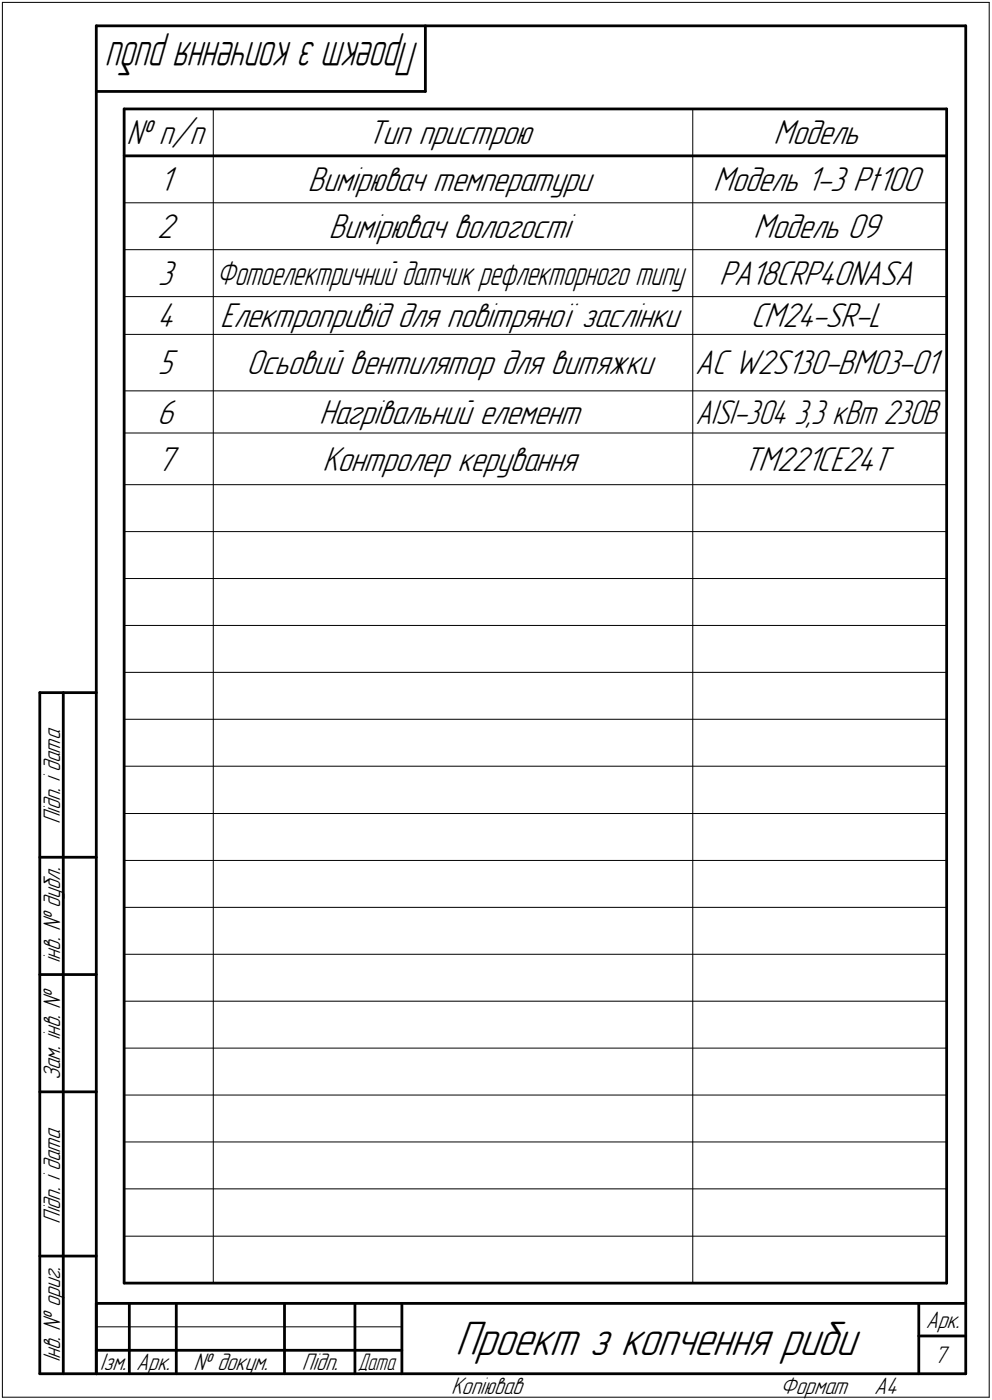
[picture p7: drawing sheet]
<svg xmlns="http://www.w3.org/2000/svg" width="211mm" height="298mm" viewBox="0 0 211 298" stroke-linecap="round" stroke-linejoin="round" font-family="sans-serif">
<defs><g id="words">
<text font-size="10.9" x="96.8" y="288.5">Проект з копчення риби</text>
<text font-size="10.7" x="89.2" y="9" transform="rotate(-180 89.2 9)">Проект з копчення риби</text>
<g font-size="7.8">
<text x="26.9" y="30.7">№ п/п</text>
<text x="78.2" y="30.7">Тип пристрою</text>
<text x="164.6" y="30.7">Модель</text>
<text x="33.9" y="40.7">1</text>
<text x="65.5" y="40.7">Вимірювач температури</text>
<text x="151.7" y="40.7">Модель 1-3 Pt100</text>
<text x="33.4" y="50.7">2</text>
<text x="70" y="50.7">Вимірювач вологості</text>
<text x="160.3" y="50.7">Модель 09</text>
<text x="33.6" y="60.7">3</text>
<text x="153" y="60.7">PA18CRP40NASA</text>
<text x="33.4" y="69.7">4</text>
<text x="46.9" y="69.7">Електропривід для повітряної заслінки</text>
<text x="159.7" y="69.7">CM24-SR-L</text>
<text x="33.6" y="79.7">5</text>
<text x="52.4" y="79.7">Осьовий вентилятор для витяжки</text>
<text x="147.9" y="79.7">AC W2S130-BM03-01</text>
<text x="33.4" y="90.2">6</text>
<text x="67.9" y="90.2">Нагрівальний елемент</text>
<text x="33.4" y="100.2">7</text>
<text x="68.6" y="100.2">Контролер керування</text>
<text x="158.1" y="100.2">TM221CE24T</text>
</g>
<g font-size="7.7">
<text x="148" y="90.2">AISI-304</text>
<text x="169" y="90.2">3,3 кВт 230В</text>
</g>
<text font-size="7.6" x="46.1" y="60.7">Фотоелектричний датчик рефлекторного типу</text>
<g font-size="5.4">
<text x="12.8" y="175.5" transform="rotate(-90 12.8 175.5)">Підп. і дата</text>
<text x="12.8" y="205.1" transform="rotate(-90 12.8 205.1)">інв. № дубл.</text>
<text x="12.8" y="230" transform="rotate(-90 12.8 230)">Зам. інв. №</text>
<text x="12.8" y="260.5" transform="rotate(-90 12.8 260.5)">Підп. і дата</text>
<text x="197" y="282.8">Арк.</text>
<text x="12.8" y="290.1" transform="rotate(-90 12.8 290.1)">Інв. № ориг.</text>
<text x="21.3" y="291.8">І</text>
<text x="22" y="291.8">зм.</text>
<text x="29" y="291.8">Арк.</text>
<text x="41.2" y="291.8">№ докум.</text>
<text x="64.2" y="291.8">Підп.</text>
<text x="198.8" y="290.3">7</text>
<text x="96" y="296.8">Копіював</text>
<text x="166" y="296.8">Формат</text>
<text x="186" y="296.8">A4</text>
</g>
<text font-size="5.3" x="76.1" y="291.8">Дата</text>
</g></defs>
<g fill="none" stroke="#000" stroke-width=".59">
<path d="M20.5 5.5v287zM20.5 5.5h185zM20.5 19.5h70zM90.5 5.5v14zM205.5 5.5v287zM26.4 23.2h175zM26.4 33.2h175zM26.4 23.2v250zM201.4 23.2v250zM8.5 147.5v145zM8.5 147.5h12zM13.5 147.5v145z"/>
<path d="M8.5 182.5h12zM8.5 207.5h12zM8.5 232.5h12zM8.5 267.5h12zM20.5 277.5h185zM20.5 277.5v15zM26.4 273.2h175zM27.5 277.5v15zM37.5 277.5v15zM60.5 277.5v15zM75.5 277.5v15zM85.5 277.5v15z"/>
<path d="M195.5 277.5v15zM8.5 292.5h12zM20.5 292.5h185zM20.5 287.5h7zM27.5 287.5h10zM37.5 287.5h23zM60.5 287.5h15zM75.5 287.5h10zM195.5 284.5h10z"/>
</g>
<g fill="none" stroke="#000" stroke-width=".21">
<path d="M.5 .5v297zM.5 .5h210zM210.5 .5v297zM45.4 23.2v250zM147.4 23.2v250zM26.4 43.2h175zM26.4 53.2h175zM26.4 63.2h175zM26.4 71.2h175zM26.4 83.2h175zM26.4 92.2h175zM26.4 103.2h175z"/>
<path d="M26.4 113.2h175zM26.4 123.2h175zM26.4 133.2h175zM26.4 143.2h175zM26.4 153.2h175zM26.4 163.2h175zM26.4 173.2h175zM26.4 183.2h175zM26.4 193.2h175zM26.4 203.2h175zM26.4 213.2h175zM26.4 223.2h175z"/>
<path d="M26.4 233.2h175zM26.4 243.2h175zM26.4 253.2h175zM26.4 263.2h175zM.5 297.5h210zM20.5 282.5h65z"/>
</g>
<use href="#words"/>
</svg>
